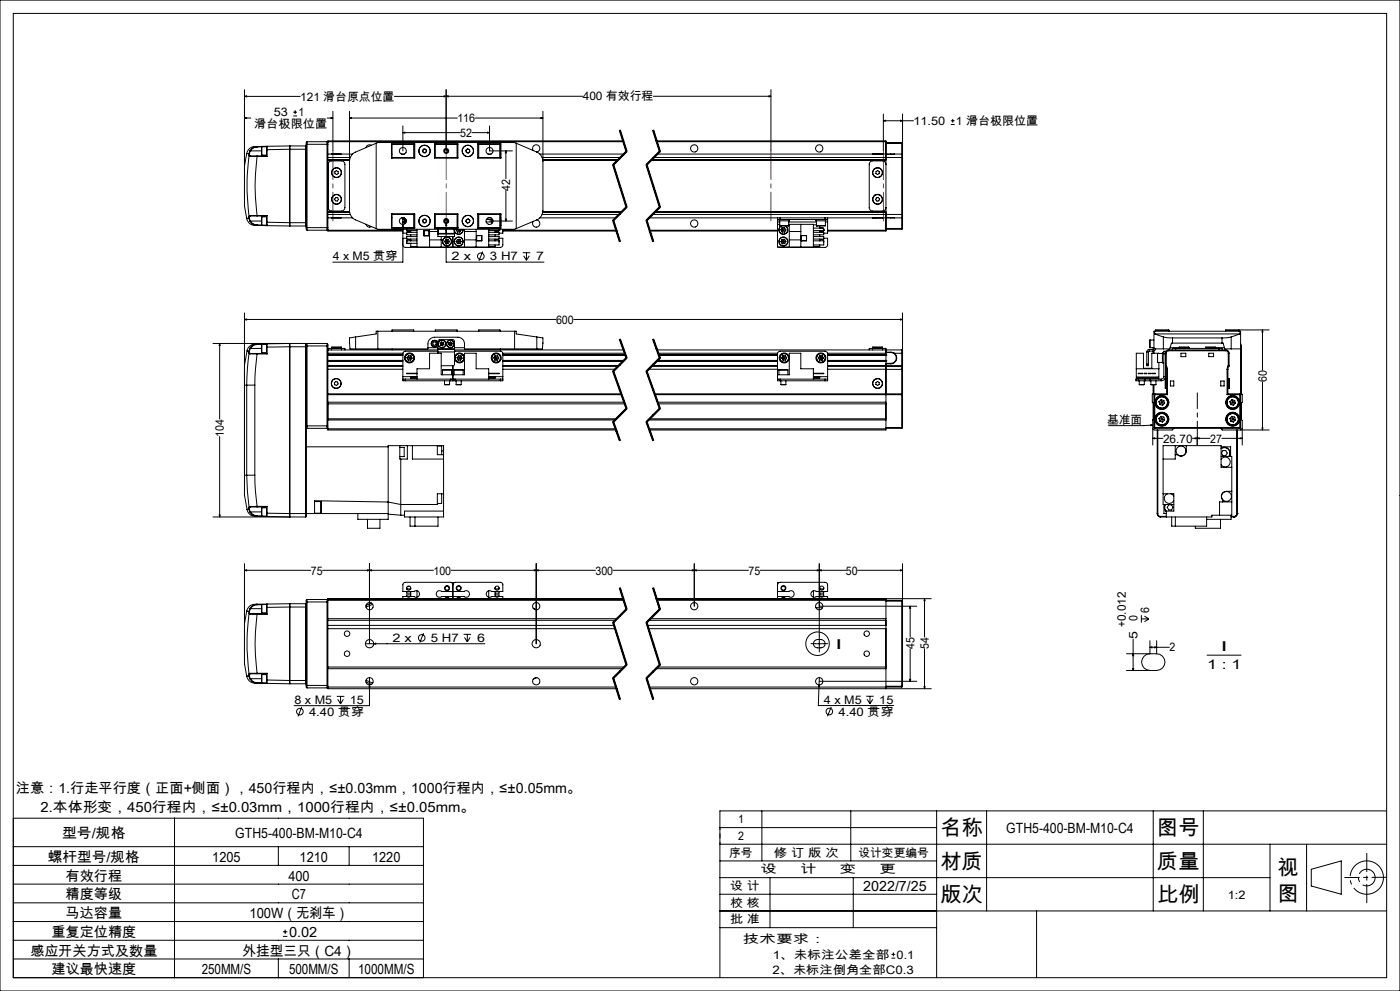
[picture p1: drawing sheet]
<svg xmlns="http://www.w3.org/2000/svg" width="420mm" height="297mm" viewBox="0 0 420 297" stroke-linecap="round" stroke-linejoin="round" font-family="sans-serif">
<defs><g id="words">
<g font-size="6.3">
<text x="282.1" y="250.3">名称</text>
<text x="347.1" y="250.3">图号</text>
<text x="282.1" y="260.3">材质</text>
<text x="347.1" y="260.3">质量</text>
<text x="383.3" y="262.1">视</text>
<text x="383.3" y="269.9">图</text>
<text x="282.1" y="270.3">版次</text>
<text x="347.1" y="270.3">比例</text>
</g>
<g font-size="4.2">
<text x="4.8" y="237.6">注意：1.行走平行度（正面+侧面），450行程内，≤±0.03mm，1000行程内，≤±0.05mm。</text>
<text x="12.2" y="243.3">2.本体形变，450行程内，≤±0.03mm，1000行程内，≤±0.05mm。</text>
<text x="18.6" y="251.3">型号/规格</text>
<text x="70.6" y="251.3">GTH5-400-BM-M10-C4</text>
<text x="301.9" y="249.5">GTH5-400-BM-M10-C4</text>
<text x="14.4" y="258.3">螺杆型号/规格</text>
<text x="19.7" y="263.9">有效行程</text>
<text x="63.7" y="258.3">1205</text>
<text x="86.5" y="263.9">400</text>
<text x="89.9" y="258.3">1210</text>
<text x="111.7" y="258.3">1220</text>
<text x="19.7" y="269.5">精度等级</text>
<text x="87.6" y="269.5">C7</text>
<text x="259" y="267">2022/7/25</text>
<text x="19.7" y="275.2">马达容量</text>
<text x="74.9" y="275.2">100W（无刹车）</text>
<text x="15.5" y="280.8">重复定位精度</text>
<text x="86.7" y="280.8">0.02</text>
<text x="9.1" y="286.4">感应开关方式及数量</text>
<text x="72.7" y="286.4">外挂型三只（C4）</text>
<text x="15.5" y="292">建议最快速度</text>
<text x="60.5" y="292">250MM/S</text>
<text x="86.7" y="292">500MM/S</text>
<text x="107.4" y="292">1000MM/S</text>
</g>
<g font-size="4.1">
<text x="250.7" y="194.5">I</text>
<text x="366.2" y="195.2">I</text>
<text x="362.1" y="200.4">1 : 1</text>
</g>
<g font-size="3.5">
<text x="82.1" y="34.9">53</text>
<text x="89.5" y="34.9">1</text>
<text x="90.1" y="30.1">121 滑台原点位置</text>
<text x="174.8" y="30.1">400 有效行程</text>
<text x="76.2" y="38.4">滑台极限位置</text>
<text x="137.2" y="36.6">116</text>
<text x="138.1" y="41">52</text>
<text x="274.1" y="37.4">11.50</text>
<text x="286.8" y="37.4">1 滑台极限位置</text>
<text x="153" y="57.1" transform="rotate(-90 153 57.1)">42</text>
<text x="99.8" y="78.1">4 x M5 贯穿</text>
<text x="135.5" y="78.1">2 x</text>
<text x="147" y="78.1">3 H7</text>
<text x="160.9" y="78.1">7</text>
<text x="166.8" y="97">600</text>
<text x="380" y="114.5" transform="rotate(-90 380 114.5)">60</text>
<text x="67.2" y="130.8" transform="rotate(-90 67.2 130.8)">104</text>
<text x="332.1" y="127">基准面</text>
<text x="348.9" y="132.6">26.70</text>
<text x="363" y="132.6">27</text>
<text x="93.3" y="172.2">75</text>
<text x="130.1" y="172.2">100</text>
<text x="178.7" y="172.2">300</text>
<text x="224.5" y="172.2">75</text>
<text x="253.8" y="172.2">50</text>
<text x="344.8" y="183.7" transform="rotate(-90 344.8 183.7)">6</text>
<text x="337.7" y="188" transform="rotate(-90 337.7 188)">+0.012</text>
<text x="341.2" y="191.5" transform="rotate(-90 341.2 191.5)">5</text>
<text x="341.2" y="186.2" transform="rotate(-90 341.2 186.2)">0</text>
<text x="117.7" y="192.4">2 x</text>
<text x="129.3" y="192.4">5 H7</text>
<text x="143.1" y="192.4">6</text>
<text x="274.3" y="194.4" transform="rotate(-90 274.3 194.4)">45</text>
<text x="278.7" y="194.4" transform="rotate(-90 278.7 194.4)">54</text>
<text x="350.8" y="195.3">2</text>
<text x="88.3" y="211">8 x M5</text>
<text x="92.7" y="214.5">4.40 贯穿</text>
<text x="105" y="211">15</text>
<text x="247.2" y="211">4 x M5</text>
<text x="251.5" y="214.5">4.40 贯穿</text>
<text x="263.8" y="211">15</text>
<text x="221.4" y="246.8">1</text>
<text x="221.4" y="251.8">2</text>
<text x="218.8" y="256.8">序号</text>
<text x="232.2" y="256.8">修 订 版 次</text>
<text x="257.5" y="256.8">设计变更编号</text>
<text x="228.2" y="261.8">设</text>
<text x="240.1" y="261.8">计</text>
<text x="252" y="261.8">变</text>
<text x="263.9" y="261.8">更</text>
<text x="219.1" y="266.7">设 计</text>
<text x="368.3" y="269.3">1:2</text>
<text x="219.1" y="271.7">校 核</text>
<text x="219.1" y="276.7">批 准</text>
<text x="222.9" y="282.7">技术要求：</text>
<text x="231.8" y="287.3">1、未标注公差全部 0.1</text>
<text x="231.7" y="291.8">2、未标注倒角全部C0.3</text>
</g>
</g></defs>
<g fill="none" stroke="#000" stroke-width=".3">
<path d="M0 0h420v297h-420zM4 4h412v289h-412zM73.3 35.4l.7-.2v.3zM73.3 28.9l.7-.2v.3zM73.3 35.4h1.9M73.3 28.9h16.8M73.3 26.9v22.8M88 34.7h1.1M88 33.6h1.1M88.5 33.1v1.1M98.1 35.4h1.8M99.3 35.2l.6 .2-.6 .1z"/>
<path d="M99.9 33.4v11.8M104.8 35.4l.6-.2v.3zM104.8 33.4v29.7l.3 1.2a2.84 2.84 0 0 0 1.6 1.6l6.2 2.6M104.8 35.4h32.4M120.9 39.8l.6-.2v.3zM120.9 37.7v7.5M120.9 39.8h17.2M133.2 28.7l.6 .2-.6 .1zM133.8 26.9v18.3M133.8 28.9l.6-.2v.3zM141.6 39.8h5.3M142.5 35.4h20.4"/>
<path d="M146.3 39.6l.6 .2-.6 .1zM146.9 37.7v7.5h6.8M162.2 35.2l.7 .2-.7 .1zM162.9 33.4v29.7l-.3 1.2a2.84 2.84 0 0 1-1.6 1.6M174.8 28.9h-56.5M185.8 39.1l2 6.3M186 39l2 6.4-4 4 4 12.7-4 4 2 6.3M186.1 39l1 3.2M195.8 39.1l2 6.3M196 39l2 6.4-4 4 4 12.7-4 4 2 6.3M196 28.9h35.3M196.1 39l2 6.3"/>
<path d="M230.7 28.7l.6 .2-.6 .1zM231.3 26.9v18.3M265 36.2l.6-.1v.2zM265 36.2h9M265 34.2v11M270.2 36.1l.6 .1-.6 .1zM270.8 34.2v12.2M285.3 37.3h1.1M285.3 36.2h1.1M285.8 35.6v1.2M73.3 49.7v12l.7 3.8M74 46l-.7 3.7"/>
<path d="M74 46h.1M74 46l.7 .1M74.7 46.6a67 67 0 0 0 0 18.2M74.7 46.6l.3 .3M74.7 46.1v.5M74.9 46.5l.2 .2M74.9 46.5l-.2 .1M74.9 46v.5M74.9 46l-.2 .1M75 46.9h2.1M75 45.2l-.3 .9M75 45.2h.1"/>
<path d="M75.1 46.7h2M75.1 46.7l-.1 .2M75.1 45.2l-.2 .8M75.1 45.2h3.4M77.1 43.9h-.2a2.56 2.56 0 0 0-2.9 2.1M77.1 46.9a65.7 65.7 0 0 0 0 17.7M77.1 46.7v.2M77.1 43.9a2.5 2.5 0 0 0-2.1 1.3M77.1 43.9v.2M77.1 44.1l-1.5 .5-.5 .6M77.1 46.9h3M77.1 46.7h2.9"/>
<path d="M78.5 44l-1.4 .1M78.6 44v2.5M78.6 44h1.4M78.6 46.5h1.4M80 44.9h.1M80 44v.9M80 46.7l.1 .2M80 44.9v1.8M80 44h.1M80.1 43.8v1.1M80.1 43.8l6.8-.1v1M80.1 43.8l-.1 .2"/>
<path d="M80.1 44.9v2M80.1 43.8l-3 .1M86.9 44.7v22M86.9 44.7l-6.8 .2M86.9 44.7h5M87 43.7v24M87 43.7h4.7M87 43.7l-.1 .2M91.7 43.7v24M91.7 43.7l.2 .2M91.9 43.2v1.5M91.9 44.7v22"/>
<path d="M91.9 43.2h6.5M92.1 42.5l-.2 .2v.5M92.1 42.5v26.5M92.1 42.5h6M98.1 42.5v26.5M98.1 42.5l.3 .2M98.4 42.7v.5M98.4 42.5v.2M98.4 43.2v25M98.4 46.2h7.4M98.4 47.9h6.5M98.4 48h6.5"/>
<path d="M98.4 42.5h88.6M98.4 47.2h6.7M98.4 47.8h6.5M98.7 48.5l.7-.3h3a1.09 1.09 0 0 1 1.1 1v13a1.09 1.09 0 0 1-1.1 1h-3a1.02 1.02 0 0 1-.9-1v-13zM99.4 46.2h2.9M100.4 51.5l.5-.4 .5 .3 .1 .6-.5 .3-.5-.2zM100.8 59.2l.5 .1 .2 .5-.3 .5-.6-.1-.2-.5zM111.4 43.6a1.09 1.09 0 0 0-1.6 .6M112.9 42.9v25.6M117.4 46.2h.2M117.4 47.2h.2M117.4 43.1h7v4.3h-7z"/>
<path d="M117.6 47.2h6.8M120.4 46.2h.9M124.1 43.2v4M124.4 43.2h-6.8v4.2M126.8 45.2l.2 .5M127 45.7l.6 .1M127.1 44.7l-.3 .5M127.1 44.7l.6 .1M127.7 44.8l.3 .5M128 45.3l-.4 .5M130.4 43.1h7v4.3h-7zM130.4 43.2h7"/>
<path d="M130.4 47.2h7M130.6 43.2v4M130.7 43.1l.1 .1M137.1 43.2v4M139.8 45l.1 .6M139.9 45.6l.5 .2M140.3 44.7l.5 .2M140.3 44.7l-.5 .3M140.8 44.9l.1 .5M140.9 45.4l-.5 .4M143.3 43.2h6.8v4.2M143.3 43.1h7v4.3h-7z"/>
<path d="M143.3 47.2h6.8M143.6 43.2v4M146.4 46.2h.9M150 43.2v4M150.1 46.2h.2M150.1 47.2h.2M151.8 45.2l.1 .6h-.3zM151.8 45.2v8.4M151.8 57.1v9.1M154.9 42.9v25.6M159.9 45.1a1.11 1.11 0 0 1 .5-1.6 1.11 1.11 0 0 1 1.5 .6 1.11 1.11 0 0 1-.9 1.5M161 45.6a3.1 3.1 0 0 1 1.9 2.7"/>
<path d="M161 45.6l-6.6-2.9h-41.1l-6.6 2.9a3.1 3.1 0 0 0-1.9 2.7M162 46.2h25.1M162.6 47.2h23.6M162.8 47.8h22.7M162.8 47.9h22.6M162.8 48h22.5M183.8 49.4l4 12.7M184.1 49.3l4 12.7M186.9 42.2h-88.5v.3M187.1 42.2l1 3.1zM187.8 45.3l-4 4M188.1 45.5l-4 4"/>
<path d="M193.8 49.4l4 12.7M194.1 49.3l4 12.7M195.4 48h70.4M195.4 47.9h70.4M195.5 47.8h70.3M196.1 47.2h74.4M197 42.2h68.8v.3M197 42.5h68.8M197.2 46.2h70.1M197.8 45.3l-4 4M198.1 45.5l-4 4M261.8 46.2h3"/>
<path d="M262.8 51.4l.5-.3 .5 .4-.1 .6-.5 .2-.5-.3zM262.9 59.3l.6-.1 .3 .4-.1 .6-.6 .1-.4-.4zM265.8 49.2a1.09 1.09 0 0 0-1-1h-3a1.02 1.02 0 0 0-1 1v13a1.02 1.02 0 0 0 1 1h3a1.09 1.09 0 0 0 1-1M265.8 42.5v4.7M265.8 47.2v17.1M265.8 42.7h4.7M265.8 43h4.7M267.3 46.2h-1.5v1M267.3 46.2h1.1M267.3 46.2h.1M268.4 46.2h-1.1M268.4 46.2h2.1"/>
<path d="M270.5 46.2v1M270.5 46.2l.3 .2M270.5 47.2h.3M270.5 42.7v.3M270.5 42.7l.3 .2-.3 .1M270.5 43v3.2M270.5 47.2v17.1M270.8 46.4v.8M270.8 47.2v17.1M74 65.5a2.66 2.66 0 0 0 3.1 2.1M74 65.5h.1M74.7 64.8l.2 .1"/>
<path d="M74.7 64.8v.6M74.7 65.4h.2M74.7 65.4l.3 .9M74.7 65.4l-.7 .1M74.9 65.4l.2 .8M74.9 64.9v.5M75 64.6h2.1M75 64.6l-.3 .2M75 64.6l.1 .1M75 66.3a2.46 2.46 0 0 0 2.1 1.3M75.1 64.7h2M75.1 64.7l-.2 .2"/>
<path d="M75.1 66.2l-.1 .1M75.1 66.2l.5 .7 1.5 .5M75.1 66.2h3.4M77.1 64.6v.1M77.1 67.4v.2M77.1 64.6h3M77.1 64.7h2.9M77.1 67.6h3M77.1 67.4h1.4M78.6 65v2.5M78.6 65h1.4M78.6 67.5h1.4"/>
<path d="M80 66.6h.1M80 66.6v.9M80 67.5l.1 .1M80 67.5h.1M80 64.7v1.9M80.1 66.6v1M80.1 64.6l-.1 .1M80.1 64.6v2M80.1 66.6l6.8 .1M86.9 66.7v1l-6.8-.1M86.9 66.7h5M86.9 67.6l.1 .1"/>
<path d="M87 67.7h4.7M91.9 66.7v1.5M91.9 68.2l.2 .8M91.9 68.2h6.5M91.9 67.6l-.2 .1M92.1 69h6M98.4 69v.2h22.5M98.4 68.2v.5M98.4 68.7v.3M98.4 63.5h6.5M98.4 65.3h7.4M98.4 64.3h6.7"/>
<path d="M98.4 63.6h6.5M98.4 69h22.5M98.4 68.7l-.3 .3M99.4 65.3h2.9M109.8 67.2a1.09 1.09 0 0 0 1.6 .7M112.9 68.5l.4 .2h41.1l.5-.2M117.4 65.3h.2M117.4 64.1h7v4.3h-7zM117.4 64.3h.2M117.6 64.1v4.1h6.8M117.6 64.2h6.8M120.4 65.3h.9"/>
<path d="M120.9 73.4l.2 .5 .5 .3 13.9-.2M120.9 69.9h1.1M120.9 71.4h1.1M120.9 67.3l.1 .6h-.3zM120.9 65.2v13.4h-21.1M121.4 65.8v.4h.5M121.5 66.2v.9M121.6 65.8h-.7v.7h.6M121.6 65.5v.3M121.6 65.8h.2M122 68.7v.4M122 69h.1"/>
<path d="M122 68.9v.2M122 69.1a.63 .63 0 0 0 .6 .4 .63 .63 0 0 0 .6-.4v.5M122 68.2v.2M122 72.2v.7h3.1M122 72.2h3.1M122 69.1h3.1M122 72.2v.4M122.1 69.2h1M122.3 72.9h.6M123.2 71.6v.6a.61 .61 0 0 0-.6-.4 .61 .61 0 0 0-.6 .4M123.2 70.4v.5M123.2 72.9v1h1.9"/>
<path d="M124.1 64.2v4M125.1 68.7v5.3h21.5v-5.3M125.1 69.6h-3.1v.8h3.1M125.1 70.9h-3.1v.7h3.1M126.8 66.2l.3 .5M127 65.8l-.2 .4M127.2 69.1h1.6v1.6h-1.6zM127.2 69.1h1.5v1.5h-1.5M127.6 65.7l.4 .5M127.6 65.7l-.6 .1M127.7 66.7h-.6M128 66.2l-.3 .5"/>
<path d="M128.9 68.7v5.3M128.9 69.4h2.5M128.9 71.9h3.5M130.4 64.1h7v4.3h-7zM130.4 68.2h7M130.4 64.2h7M130.6 64.2v4M130.8 68.2l-.1 .2M131.4 68.7v.3M131.4 70.1v.8h4.9v-.8M131.4 68.2v.2M131.4 69v1.1"/>
<path d="M131.4 69h.1M131.4 70.1h4.9M131.4 70h2.4M131.4 68.7v1.3M131.9 68.2v.2M132.4 70.9v3.1M133.3 66.2h1.1M133.3 72.4l.4 .6M133.3 72.4h1.6M133.6 65.8h.5M133.7 71.8l-.4 .6M133.7 73h.8"/>
<path d="M133.7 71.8l.4 .6M133.8 69h.1M133.8 68.7v1.3M133.8 67l.2 .6h-.3zM133.8 65.5v13.1h29.4M133.9 70h1.4M133.9 68.7v1.3M134.1 72.4l.4 .6M134.1 72.4l-.4 .6M134.5 71.7l-.8 .1M134.5 71.7l.4 .7M134.5 71.7l-.4 .7"/>
<path d="M134.9 72.4l-.4 .6M135.3 70h.9M135.9 68.2v.2M135.9 70.9v3.1M136.2 70h-.9M136.2 68.7v1.3M136.2 69h.1M136.3 68.7v.3M136.3 68.2h.1M136.3 69v1.1M136.5 68.2l-.1 .2M136.8 68.9h1.6"/>
<path d="M136.8 72.4h1.6M136.8 68.9l.4 .6M136.8 72.4l.4 .6M136.9 68.7l-.1 .2M137.1 64.2v4M137.2 68.4h.1M137.2 69.5h.8M137.2 73h.8M137.2 71.8l-.4 .6M137.2 71.8l.4 .6M137.5 68.7l.1 .2M137.6 68.9l.4 .6"/>
<path d="M137.6 68.9l-.4 .6M137.6 72.4l.4 .6M137.6 72.4l-.4 .6M137.7 68.7l-.1 .2M138 71.7l-.8 .1M138 71.7l.4 .7M138 71.7l-.4 .7M138.3 68.7l.1 .2M138.4 68.9l-.4 .6M138.4 72.4l-.4 .6M138.9 68.7a1.3 1.3 0 0 1-1 1.5 1.3 1.3 0 0 1-1.6-1M139 68.7a1.36 1.36 0 0 1-1.1 1.5 1.36 1.36 0 0 1-1.6-.8"/>
<path d="M139.3 68.7v5.3M139.3 69.4h3.5M139.3 71.9h3.5M139.8 66.4l.4 .4M139.9 65.8l-.1 .6M140.5 65.7l.4 .4M140.5 65.7l-.6 .1M140.8 66.7l-.6 .1M140.9 66.1l-.1 .6M142.8 68.7v5.3M142.9 70.6h1.7v1.6h-1.7zM143 72.1v-1.5h1.5v1.5"/>
<path d="M143.3 64.1h7v4.3h-7zM143.3 64.2h6.8M143.6 64.2v4M144.8 75.4l-1.1 2.8M145.8 66.5h1.7M145.9 65.8h1.9M146.4 65.3h.9M146.5 67.2l.1 .1M146.6 68.2v.2M146.6 69.6h3.1v.8h-3.1M146.6 70.9h3.1v.7h-3.1M146.6 72.2h3.1"/>
<path d="M146.6 69.1h3.1M146.9 66.2h6.8M147.4 65.8v.4h.5M147.5 66.2v.9M148.5 71.6v.6a.61 .61 0 0 1 .6-.4 .61 .61 0 0 1 .6 .4M148.5 68.2v.2M148.5 70.4v.5M148.5 73.4v.5h-1.9M148.6 69.2h1M148.8 68.4h.6M149.7 69.1a.63 .63 0 0 1-.6 .4 .63 .63 0 0 1-.6-.4v.5M149.7 68.4h.1"/>
<path d="M149.7 68.7v.4zM149.7 72.2v.4M149.7 71.4h1.1v2.3l-.7 .5-13.9-.2M149.7 69h.1M149.7 72.2v1.2h-3.1M150 64.2v4M150.1 66.2h.2M150.1 65.3h.2M150.1 65.8h.2M150.1 64.1v4.1h-6.8M150.1 64.3h.2M150.1 67.6h.1"/>
<path d="M150.2 67.6l-.1 .1M150.2 66.5h.1M150.2 66.2v1.4M150.8 68.7v1.2h-1.1M150.8 69.2h34.1M150.8 69h34.1M151.6 65.6h.3l-.1 .6zM156.8 75.7h2.3M157.1 76.7l.8 1.3M157.9 75.7v2.3M158.8 76.7l-.9 1.3M161 65.9a1.11 1.11 0 0 1 .9 1.4 1.11 1.11 0 0 1-1.5 .7 1.11 1.11 0 0 1-.5-1.6"/>
<path d="M161 65.9l-6.1 2.6M162 65.3h22.7M162.6 64.3h23.1M162.8 63.6h23.6M183.8 66.1l2 6.3M184.1 66l2 6.3M186.5 63.5h-23.7M187.8 61.9l-4 4M188.1 62.2l-4 4M193.8 66.1l2 6.3M194.1 66l2 6.3M194.7 65.3h39.3"/>
<path d="M194.9 69h38.4M194.9 69.2h38.4M195.7 64.3h74.8M196.4 63.6h69.4M196.5 63.5h69.3M197.8 61.9l-4 4M198.1 62.2l-4 4M233.3 65.8h.7M233.3 65.8v.7M233.3 66.5v7.5h10.7v-6.8h-7.4M233.3 65.3v.5M233.3 67.2h.6"/>
<path d="M233.3 66.5h.6M233.8 65.8v.4h3v-.4M233.9 67.6h2.7M233.9 66.2v1.4M234 65.3v.5M234 65.3h13.5M234 65.8h13.5M234.3 68.9l.3 .6M234.3 68.9h1.5M234.3 72.4l.4 .7M234.4 67.7l-.4 .3-.3 .9M234.5 67.7a1.19 1.19 0 0 0-.8 1.2"/>
<path d="M234.6 68.2h.8M234.6 68.2l-.3 .7M234.6 69.5h.8M234.6 68.2l.4 .7M234.6 71.8l-.3 .6M234.6 71.8l.8 1.2M235 68.9l.4 .6M235 68.9l-.4 .6M235.4 68.2l.4 .7M235.4 68.2l-.4 .7M235.4 71.7l-.8 .1M235.4 71.7l.4 .7"/>
<path d="M235.4 71.7l-.7 1.4M235.4 73l-.7 .1M235.5 67.7a1.3 1.3 0 0 1 .2 2.3 1.3 1.3 0 0 1-2-1.1M235.6 67.7a1.34 1.34 0 0 1 .1 2.3 1.34 1.34 0 0 1-2-1.1M235.8 68.9l-.4 .6M235.8 72.4l-.4 .6M235.8 72.4h-1.5M236.6 66.2v1.4M236.6 66.5h8.3M236.8 67.2v6.8M236.8 69.4h3.4M236.8 71.9h3.4"/>
<path d="M240.2 67.2v6.8M240.4 70.6h1.6v1.6h-1.6zM241.9 70.6h-1.5v1.5M244 68.4h3.1v.7M244 69.6h3.1v.8h-3.1M244 70.9h3.1v.7h-3.1M244 72.2h3.1v1.2h-3.1M244 69.1h3.1M244 67.4h.9M244.8 65.8v.4h3v-.4M244.9 67.6l.1 .1M244.9 67.6h2.7"/>
<path d="M244.9 66.2v1.4M245 67.7h.1M245.9 71.6v.6a.61 .61 0 0 1 .6-.4 .61 .61 0 0 1 .6 .4M245.9 67.7v.7M245.9 70.4v.5M245.9 73.4v.5h-1.9M246 69.2h1.1M246.2 68.4h.6M247.1 69.1a.63 .63 0 0 1-.6 .4 .63 .63 0 0 1-.6-.4v.5M247.1 68.7v.4M247.1 72.2v.4M247.1 71.4h1.2l-.1 2.3-.7 .5-13.9-.2"/>
<path d="M247.1 69h.1M247.5 65.3h.7M247.5 65.8h.8M247.5 65.3v.5M247.6 67.6l-2.6 .1M247.6 66.2v1.4M247.6 66.5h.7M248.2 65.3h19.1M248.3 65.8v.7M248.3 65.3v.5M248.3 66.5v3.4h-1.2M248.3 69h17.5"/>
<path d="M261.8 65.3h3M265.8 64.3v4.7M265.8 69v.2h-17.5M265.8 64.3v.9h1.5M265.8 68.5h4.7M265.8 68.7h4.7M267.3 65.2l1.1 .1M267.3 65.3h1.1M267.3 65.2v.1M268.4 65.3h2.1M270.5 64.3h.3M270.5 64.3v1"/>
<path d="M270.5 68.5h.3M270.5 68.5v.2M270.5 65.3v3.2M270.8 64.3v.7M270.8 65l-.3 .3M270.8 68.5l-.3 .2M270.8 65v3.5M73.3 95.7l.7-.1v.3zM73.3 93.8v48.6M73.3 95.7h93.5M113.3 99.3v5.3M117.6 99.3v-.4h6.5v.4"/>
<path d="M130.6 99.3v-.4h6.5v.4M143.6 99.3v-.4h6.4l.1 .4M154.4 99.3v5.3M172.1 95.7h98.7M270.2 95.6l.6 .1-.6 .2zM270.8 93.8v15.8M346.4 99.3v.8M346.7 99.3v-.4h4v.4M346.7 99h4M367.7 99h4M371.7 98.9v.4M372 99.3v.8"/>
<path d="M378.7 98.9l.2 .6h-.3zM378.7 98.9v12.1M380.8 98.9h-13.1v.4M63.9 102.9h27.8M65.9 102.9l.1 .6h-.2zM65.9 102.9v22.7M74 115.4h2.4M74 115.4v27M74.1 105.2l-.8 4.2v6h.7M74.1 105.2l.6 .1M74.7 105.8l-.5 4.6-.2 5M74.7 105.8l.3 .2"/>
<path d="M74.7 105.3v.5M74.9 105.7l-.2 .1M74.9 105.7l.2 .2M74.9 105.2v.5M74.9 105.2l-.2 .1M75 106l2.1 .1M75 104.3l-.3 1M75 104.3l.1 .1M75.1 105.9h2M75.1 105.9l-.1 .1M75.1 104.4l-.2 .8M75.1 104.4h3.4"/>
<path d="M76.4 115.4v27M77.1 103.1h-.2a2.47 2.47 0 0 0-2.8 2.1M77.1 106.1l-.5 4.6-.2 4.7M77.1 105.9v.2M77.1 103.1l-.9 .2-1.2 1M77.1 103.1v.2M77.1 103.3l-.8 .1-1.2 1M77.1 105.9h2.9M77.1 106.1h3M78.5 103.2l-1.4 .1M78.6 103.2v2.5M78.6 105.7h1.4"/>
<path d="M78.6 103.2h1.4M80 104h.1M80 105.9l.1 .2M80 103.2v.8M80 104v1.9M80 103.2h.1M80.1 103v1M80.1 103l6.8-.1v1M80.1 103l-.1 .2M80.1 104v2.1M80.1 103l-3 .1M86.9 103.1l.1-.2v52l-.1-.1"/>
<path d="M86.9 103.9l-6.8 .1M86.9 103.9v50M86.9 103.9h5M91.7 102.9v52M91.7 102.9l.2 .3M91.9 103.2v.5M91.9 103.7v23.9M91.9 103.7h6.5M92.1 102.9v25.5M92.1 102.9h6M92.1 102.9l-.2 .3M98.1 102.9v25.5"/>
<path d="M98.1 102.9l.3 .3v.5M98.4 118v.3M98.4 118.3v10.6h86.4M98.4 118.3h88M98.4 118h87.9M98.4 104.9h33M98.4 106.4h22.5M98.4 108.2h22.5M98.4 106.5h22.5M98.4 108h22.5M98.4 105.9h22.5M98.4 110.7h22.5"/>
<path d="M98.4 106.3h22.5M98.4 109.5h22.5M98.4 108.3h22.5M98.4 109.8h22.5M98.4 103.7v14.3M98.5 104.9v-.5h5v.5M99.4 104.1h3M99.4 104.1v.8M99.5 104.4h2.9M100.3 114.8l.4-.4 .6 .1 .1 .6-.4 .4-.6-.2zM102.4 104.1v.8M104.8 102.8h.1"/>
<path d="M104.9 102.8l.1 1.8h1.7M106.7 104.6h21.7a3.3 3.3 0 0 1 .5-2.9l1.5-.6h7a1.99 1.99 0 0 1 1.9 2v1.5h21.7M106.7 101l-1.9 .3v1.5M106.7 101l6.2-.9v-.8h42v.8l6.1 .9M106.7 101v3.6M117.6 104.6v.3M120.9 113.6v.5h.7M120.9 113.6h.7M120.9 112.9v.7M120.9 112.9h4.2M121.6 113.6h13.5M121.6 114.1h13.5"/>
<path d="M121.6 113.6v.5M122.1 107.2l.3 .7M122.1 107.2l.8 .1M122.4 107.9h.8M122.5 106.6h.8M122.5 106.6l-.4 .6M122.5 106.6l.4 .7M122.9 107.3h.7M122.9 107.3l.3 .6M123.3 106.6l.3 .7M123.3 106.6l-.9 1.3M123.6 107.3l-.4 .6"/>
<path d="M125.1 113.6v-3.1h3.8v-4.6h3.5v6.4h6.9v-6.4h3.5v4.6h3.8v3.1M125.1 113h-1.9v.3h1.9M125.1 111.9h-3.1l3.1 .1M128.4 104.2h3M131.4 104.7v.8M131.4 104.5v.2M131.4 104.5v-2.3l.5-.4 4.2 .1 .2 .3v2.3M131.4 105.3h-9.8a.73 .73 0 0 0-.7 .7v6.9M131.4 105.5v.4M131.4 104.7h4.9M131.4 105.5h4.9M131.4 104.5h4.9"/>
<path d="M132.1 102.9l.1 .6M132.1 102.9l1 .4M132.2 103.5l.5 .1M132.4 109.6h3.5M132.5 102.5l.5 .2M132.5 102.5l-.4 .4M132.5 102.5l.2 1.1M132.8 110.9h2.7M132.8 110.9v1.4M133 102.7l.1 .6M133 102.7l-.8 .8M133.1 103.3l-.4 .3"/>
<path d="M133.4 115.2h1.5M133.4 114.1v1.1M134.5 103.3l.5 .3M134.7 102.7l-.2 .6M134.7 102.7l.4 .4M134.9 114.1v1.1M135.1 113.6h1.5M135.1 114.1h.8M135.1 103.1l.4 .4M135.1 103.1l-.6 .2M135.1 113.6v.5M135.2 102.5l-.5 .2"/>
<path d="M135.2 102.5l.4 .4M135.2 102.5l-.2 1.1M135.5 110.9v1.4M135.5 103.5l-.5 .1M135.6 102.9l-.1 .6M135.6 102.9l-.5 .2M135.9 114.1h.7M135.9 109.6v4.5M136.2 110.9h2.8M136.2 110.9v1.4M136.3 104.7v.8M136.3 105.5v3.7l-.4 .4"/>
<path d="M136.3 104.5v.2M136.3 105.3h13.8a.73 .73 0 0 1 .7 .7v6.9M136.3 104.9h50.8M136.3 104.2h3M136.6 113.6h13.5M136.6 114.1h13.5M136.6 113.6v.5M136.8 115.2h1.6M136.8 114.1v1.1M137.1 107.2l.3 .7M137.1 107.2l1.5 .1M137.4 107.9h.8"/>
<path d="M137.5 106.6h.8M137.5 106.6l-.4 .6M137.5 106.6l.7 1.3M138.3 106.6l.3 .7M138.3 106.6l-.9 1.3M138.4 114.1v1.1M138.6 107.3l-.4 .6M139 110.9v1.4M146.6 113h1.9v.3h-1.9M146.6 111.9h3.1l-3.1 .1M146.6 112.9h4.2M148.1 107.2l.3 .7"/>
<path d="M148.1 107.2l.8 .1M148.4 107.9h.8M148.5 106.6h.8M148.5 106.6l-.4 .6M148.5 106.6l.4 .7M148.9 107.3h.7M148.9 107.3l.3 .6M149.3 106.6l.3 .7M149.3 106.6l-.9 1.3M149.6 107.3l-.4 .6M150.1 113.6h.7M150.1 104.6v.3"/>
<path d="M150.1 113.6v.5M150.8 113.6v.5h-.7M150.8 112.9v.7M150.8 106.4h36.8M150.8 108.2h36.3M150.8 106.5h36.9M150.8 108h36.4M150.8 105.9h36.6M150.8 110.7h33.8M150.8 106.3h36.8M150.8 109.5h34.9M150.8 108.3h36.2"/>
<path d="M150.8 109.8h34.6M161 101l1.9 .3-.2 3.3h-1.7M161 101v3.6M183.8 111.3l4 11.2M184.1 111.2l4 11.2M185.8 101.7l2 5.6M186 101.7l2 5.6-4 4 4 11.1-4 4 2 5.6M186.1 101.6l1 2.8M187.1 104.4l1 2.8zM187.8 107.1l-4 4M188.1 107.4l-4 4M193.8 111.3l4 11.2"/>
<path d="M194.1 111.2l4 11.2M194.6 110.7h38.7M195.4 109.8h37.9M195.7 109.5h37.6M195.8 101.7l2 5.6M196 101.7l2 5.6-4 4 4 11.1-4 4 2 5.6M196.1 101.6l2 5.6M196.4 118h74.1M196.4 118.3h74.1M197 108.3h36.3M197.1 104.9h73.4M197.1 108.2h36.2"/>
<path d="M197.2 108h36.1M197.4 105.9h35.9M197.6 106.3h35.7M197.6 106.4h35.7M197.7 106.5h35.6M197.8 107.1l-4 4M198.1 107.4l-4 4M233.3 113.6h.7M233.3 112.3h3.5v-6.4h3.4v4.6h3.8v3.1M233.7 110.8h.1M233.7 110.9h.1M233.7 110.9h2.7"/>
<path d="M233.7 110.9v1.4M233.7 110.8h2.6M234 113.6h13.5M234 113.6v.5M234 114.1h13.5M234.3 115.2h1.5M234.3 114.1v1.1M234.5 107.3l.4 .6M234.8 106.6l-.3 .7M234.8 106.6l.9 1.3M235.6 106.6h-.8M235.6 106.6l.4 .6"/>
<path d="M235.6 106.6l-.7 1.3M235.7 107.9h-.8M235.8 114.1v1.1M236 107.2l-.3 .7M236 107.2l-1.5 .1M236.4 110.9h.1M236.4 110.9v1.4M244 113h1.9v.3h-1.9M244 111.9h3.1l-3.1 .1M244 112.9h4.3M245.5 107.2l.4 .7M245.5 107.2l1.5 .1"/>
<path d="M245.9 107.9h.7M245.9 106.6h.8M245.9 106.6l-.4 .6M245.9 106.6l.7 1.3M246.7 106.6l.3 .7M246.7 106.6l-.8 1.3M247 107.3l-.4 .6M247.5 113.6h.8M247.5 113.6v.5M248.2 105.9h17.6M248.3 109.5h17.5v.3M248.3 112.9v-6.9l-.4-.6-13.9-.1-.5 .2-.2 .5v8.1h.7"/>
<path d="M248.3 113.6v.5h-.8M248.3 112.9v.7M248.3 106.4h17.5M248.3 108.2h17.5M248.3 106.5h17.5M248.3 108h17.5M248.3 110.7h22.2M248.3 106.3h17.5M248.3 108.3h17.5M248.3 109.8h17.5M260.8 104.9v-.5h5v.5M261.8 104.1h3"/>
<path d="M261.8 104.1v.8M261.8 104.4h2.9M262.8 114.6l.5-.3 .5 .3v.6l-.5 .3-.6-.3zM264.8 104.1v.8M265.8 110.7v18.2h-71M265.8 104.9v1M265.8 106.3v.1M265.8 108.2v.1M265.8 109.8v.9M265.8 106.4h.1M265.8 108.2h.1M265.8 104.9v.6h1.5"/>
<path d="M265.8 109.6v.3M265.8 109.9v.8M265.8 105.9v.4M265.8 106.4v1.8M265.8 108.3v1.3M265.8 109.6h4.7M265.8 109h1.5M265.8 108.9h1.5M265.8 109.9h4.7M265.8 105.7h1.5M267.3 105.7a1.62 1.62 0 0 1 1.6 1.6 1.62 1.62 0 0 1-1.6 1.6M267.3 105.5l1.1 .4"/>
<path d="M267.3 105.5v.2M267.3 108.9v.1M268.4 105.9a1.77 1.77 0 0 1 .6 1.9 1.77 1.77 0 0 1-1.7 1.2M268.4 105.9h2.1M270.5 118l.3 .2-.3 .1M270.5 118v.3M270.5 104.9v1M270.5 104.9l.3 .1v.9h-.3M270.5 109.6h.3M270.5 109.6v.3M270.5 109.9v.8M270.5 110.7h.3"/>
<path d="M270.5 105.9v3.7M270.5 110.7v7.3M270.5 118.3v9.8M270.8 109.7l-.3 .2M270.8 109.6v.1M270.8 109.7v1M270.8 110.7v17.4M340.9 110.5h6.8M341 113h6.5v.3h-6.5zM341.5 111.9l1.3 .1zM341.5 113.6h-.7v.5h.7M341.5 113.6h6.9"/>
<path d="M341.5 114.1h2M341.5 113.6v.5M341.8 115.2h1.5M341.8 114.1v1.1M343.3 111.9l.7 .1zM343.3 114.1v1.1M343.5 114.1h1.5M343.5 113.6v.5M344 109.1v.5h.5v-.5M344 105.5h.5M344 109.1h.5M344 105.5v3.6"/>
<path d="M344.5 111.9l.8 .1zM344.5 105.5v3.6M344.8 104.7l-.6 .2-.2 .6M344.8 105.2l-.3 .3M344.8 104.7v.5M344.9 102l.1 2.2M344.9 102h.1M345 101.9l-.1 .1M345 101.9v2.3M345 104.2h1.2M345 101.9h1.2M345 113.6v.5"/>
<path d="M345 114.1h3.4M345.3 115.2h1.5M345.3 114.1v1.1M345.8 111.9l.8 .1zM345.9 118l-.2 .2v2.3l.5 .5M345.9 118h4.1M345.9 104.2v1.7M345.9 115.3v2.7M346.2 104.5l-.3 .2h-1.1M346.2 118.3h.2M346.2 118.3l.1-.3 .1 .3M346.2 105.2v.7"/>
<path d="M346.2 115.3v2.7M346.2 118.3v9.8M346.4 100.1h25.6M346.4 100.1l2.6 .9M346.4 118.3h3.8M346.4 118.3v9.8M346.7 104.6l-.5 .6h-1.4M346.8 114.1v1.1M347.2 105.9l.1 2.7zM347.2 108.6h.1M347.3 108.6h1.4M347.7 105.9h.1"/>
<path d="M347.7 108.6v5M348.3 119.8l.8 .2M348.3 119.8l-.6 .6M348.3 119.8l.2 .8M348.4 113.6v.5M348.7 105.9h-3.2v4.5h-2.5v-4.5h-2.1v7.7M349 101l2.8 .3M349 104.6h-2.8v-5.3h26v18.7M349 101v3.6M349.1 105.8h-.4v3h.4M349.1 112.9l-.2 .5-.5 .2M349.1 112.9h.5"/>
<path d="M349.1 106h.5M349.1 106v6.9M349.6 113.4v3M349.6 105.9v-.6h-.5v.7M349.6 112.9a1.26 1.26 0 0 1-1.2 1.2M349.6 105.9h.3M349.6 116.4h.3M349.6 113.4h.3M349.6 105.9v7M349.7 109.9l.3 .8M349.9 109.6v.1M349.9 109.6h-.3l.1 .3"/>
<path d="M349.9 105.9v3.7M349.9 113.4l.1 .1M349.9 109.7l.3 1M349.9 109.7l-.2 .2M349.9 113.4v3M350 116.3l-.1 .1M350 118l.2 .3M350 110.7h.2M350 110.7v7.3M350.2 110.7v7.6M350.6 105.1l-.6 .3-.1 .5M350.6 104.9v.2"/>
<path d="M350.6 104.9a.96 .96 0 0 0-1 1M350.6 104.9h17.1M350.6 105.1h17.1M351 104.2h2.7M351.1 114.2h1v1.5h-1zM351.8 102.8h-.4l-.5 1.8h-1.9M351.8 102.8h14.8M351.8 101.3h14.8M351.8 101.3v1.5M352.7 104.4h-1v.5M352.7 104.4h13M352.7 104.4v.5"/>
<path d="M353.7 104.1h3M353.7 104.3l.1 .1M353.7 104.3h3M353.7 104.1v.2M354.3 105.9h1.4v1h-1.4zM356.7 104.3l-.1 .1M356.7 104.1v.2M361.7 104.1h3M361.7 104.3v.1M361.7 104.3h3M361.7 104.1v.2M362.6 105.9h1.5v1h-1.5z"/>
<path d="M364.7 104.3l-.1 .1M364.7 104.2h2.6M364.7 104.1v.2M365.7 104.4h1v.5M365.7 104.4v.5M366.2 114.2h1v1.5h-1zM366.6 102.8h.3l.5 1.8h2M366.6 101.3v1.5M367.7 105.1l.6 .2 .2 .6M367.7 104.9v.2M367.7 104.9a.96 .96 0 0 1 1 1M368.1 110.7h.3"/>
<path d="M368.1 118.3h3.8M368.1 110.7v7.6M368.4 116.3v.1M368.4 118l-.3 .3M368.4 118h4M368.4 110.7v7.3M368.4 113.4v.1M368.4 109.7l-.3 1M368.4 109.7l.3 .2M368.4 113.4v3M368.4 116.4h.3M368.4 113.4h.3"/>
<path d="M368.5 109.6l-.1 .1M368.5 109.6h.2M368.5 105.9h.2M368.5 105.9v3.7M368.7 109.9l-.3 .8M368.7 113.4v3M368.7 109.6v.3M368.7 105.9v3.7M369.4 101l-2.8 .3M369.4 104.6h2.8M369.4 101v3.6M369.6 119.8l.8 .2"/>
<path d="M369.6 119.8l-.6 .6M369.6 119.8l.2 .8M371.9 118.3h.3M371.9 118.3v-.3l.3 .3M371.9 118.3v9.8M372 100.1l-2.6 .9M372.2 103.1l.2 .6M372.2 103.7h.2M372.2 118.3v9.8M372.4 118l.3 .2v2.3l-.5 .5M372.4 103.7v14.3M378.7 114.5v14.4"/>
<path d="M65.9 130.8v24.1M91.9 128.1l-.2 26.8M91.9 127.6v.5M91.9 133.9h24.6M91.9 127.6h6.5M91.9 128.1l.2 .3M92.1 128.4h6M98.4 120.5h88.9M98.4 121h89M98.4 125.5h86.5M98.4 125.9h86.1M98.4 128.5h86.3"/>
<path d="M98.4 128.1l-.3 .3M119.9 134.1h1.3v2.7h-1.3M119.9 133.6v4h2.3v-4M120.2 137.6v16.8M123.7 133.6v4h9.4M131.2 133.7h1.3v2.6M131.2 133.6v2.7h1.9M132.5 135.1h.6M133.1 135.1v1.2M133.1 136.3v18.6h-11.7v-1.7h11.7M133.1 135.1v-1.5h-16.6v22h-9.1v-1.7M183.8 126.5l2 5.6"/>
<path d="M184.1 126.4l2 5.6M187.8 122.3l-4 4M188.1 122.6l-4 4M193.8 126.5l2 5.6M194.1 126.4l2 5.6M194.5 125.9h71.3M194.7 128.5h71.1M194.9 125.5h70.9M197.2 120.5h68.6M197.4 121h68.4M197.8 122.3l-4 4M198.1 122.6l-4 4"/>
<path d="M265.8 128.1h4.7M265.8 128.4h4.7M270.5 128.1h.3M270.5 128.1v.3M270.8 128.1l-.3 .3M345.2 127.3l.6 .1-.6 .2zM345.8 131.4l.6-.2v.3zM345.8 131.4h3.1M345.8 127.4l-13.2 .2M345.9 120.8v5M346.2 128.1l.2 .3M346.2 128.1h.2"/>
<path d="M346.2 125.5l-.4 .4v7.5M346.4 128.1v.3M346.4 128.1h25.5M346.4 128.4h25.5M347.2 128.9v25M347.3 128.9v25M347.7 125.4l.2 .9M347.7 125.4l1.7 .4M347.7 120.4l.2 .8M347.7 120.4l1.7 .4M347.9 126.3l.9 .2M347.9 121.2l.9 .3"/>
<path d="M348.3 124.8l-.6 .6M348.3 124.8l.8 .2M348.3 124.8l.2 .8M348.5 125.6l-.6 .7M348.5 125.6l.3 .9M348.5 120.6l.3 .9M348.5 120.6l-.6 .6M349.1 125l.3 .8M349.1 125l-.6 .6M349.1 120l.3 .8M349.1 120l-.6 .6M349.4 125.8l-.6 .7"/>
<path d="M349.4 120.8l-.6 .7M352.2 128.4l-.5 .5h-5.5l-.4-.4M352.6 133.6v4h-3.7M355.9 133.6v1.5a1.56 1.56 0 0 1-1 1.5 1.56 1.56 0 0 1-1.7-.3h-.6M357.8 131.4h5.2M358.6 131.2l.6 .2-.6 .1zM359.2 131.4l.6-.2v.3zM359.2 131v2.4M366.2 128.4l.5 .5h14.1M366.3 137.7a1.5 1.5 0 0 1 2.3-.4 1.5 1.5 0 0 1 0 2.3 1.5 1.5 0 0 1-2.3-.3M366.3 134.3a1.77 1.77 0 0 1 2.3 .3 1.77 1.77 0 0 1 .2 2.2M366.3 134.5a1.65 1.65 0 0 1 2.2 .1 1.65 1.65 0 0 1 .1 2.2"/>
<path d="M366.3 136.8h3.2v17.6h-5.9v.5h-15.4M366.3 133.9h2.9v2.9M366.6 131.4h6.1M366.9 135h.8l.5 .8-.5 .8h-.8l-.5-.8zM369 125.4l.2 .9M369 125.4l.8 .2M369 120.4l.2 .8M369 120.4l.8 .2M369.2 126.3l.8 .2M369.2 121.2l.8 .3M369.6 124.8l-.6 .6M369.6 124.8l.8 .2"/>
<path d="M369.6 124.8l.2 .8M369.8 125.6l.8 .2M369.8 125.6l.2 .9M369.8 120.6l.2 .9M369.8 120.6l.8 .2M370.4 125l.2 .8M370.4 125l-1.2 1.3M370.4 120l.2 .8M370.4 120l-1.2 1.2M370.6 125.8l-.6 .7M370.6 120.8l-.6 .7M371 128.9v25"/>
<path d="M371.2 128.9v25M371.9 128.1v.3M371.9 128.1h.3M372.1 131.2l.6 .2-.6 .1zM372.2 128.1l-.3 .3M372.2 125.5l.5 .5v7.4M372.4 120.8v5M372.7 128.4l-.5 .5M378.6 128.3h.3l-.2 .6zM63.9 154.9h27.8M65.8 154.3h.2l-.1 .6zM73.3 142.4v6l.8 4.3"/>
<path d="M73.3 142.4h.7M74 142.4l.7 9.6M74 142.4h2.4M74.1 152.7a2.63 2.63 0 0 0 3 2.1M74.7 152l.2 .1M74.7 152v.6M74.7 152.6h.2M74.7 152.6l.3 .9M74.7 152.6l-.6 .1M74.9 152.6l.2 .8M74.9 152.1v.5M75 151.8l-.3 .2"/>
<path d="M75 151.8l.1 .1M75 153.5a2.56 2.56 0 0 0 2.1 1.3M75.1 151.9h2M75.1 151.9l-.2 .2M75.1 153.4l-.1 .1M75.1 153.4l.6 .7 1.4 .5M75.1 153.4h3.4M76.4 142.4l.2 4.7 .5 4.7M77.1 151.8h-2.1M77.1 151.8v.1M77.1 154.6v.2M77.1 151.8h3"/>
<path d="M77.1 151.9h2.9M77.1 154.8h3M77.1 154.6h1.4M78.6 152.2v2.5M78.6 152.2h1.4M80 153.8v.9M80 153.8h.1M80 154.7l.1 .1M80 154.7h-1.4M80 151.9v1.9M80.1 153.8v1M80.1 151.8l-.1 .1"/>
<path d="M80.1 151.8v2M80.1 153.8l6.8 .1M86.9 153.9v1l-6.8-.1M86.9 153.9h29.6M94.4 153.8h1.9M94.4 150.3h1.9M96.3 150.3v3.5M110.2 155.6v2.7h3.8v-2.7M116.5 154.1l3.7 .3M120.2 154.4h1.2M123 154.9v2.8h8.4v-2.8M124.5 154.9v2.8"/>
<path d="M132.5 148v2.9h-1.3M133.1 148h-1.9v3.2h-11l-3.7-.7-22.1-.4v3.8M347.2 153.9a1.09 1.09 0 0 0 1 1M347.2 153.9h.1M347.3 153.9a.84 .84 0 0 0 .9 .9M348.2 154.8h1.7M348.2 154.8v.1M348.9 148h3.2v5.2h-2.2v1.7M349.2 151.2v2.7h.7M349.5 151.2a1.72 1.72 0 0 0 .4 2.1M349.6 151.2v.1a1.63 1.63 0 0 0 .3 1.9M350.3 148a1.5 1.5 0 0 0-.6 2.4 1.5 1.5 0 0 0 2.4-.4"/>
<path d="M350.6 151.3h.9l.4 .7-.4 .8h-.9l-.4-.8zM351.3 148l.8 .7M351.5 154.9v2.8h10.5v-2.8M352.6 154.9v2.8M366.1 155.6v2.7h-7.5v-.6M369.3 154.9h.9M369.3 154.8h.9M369.3 154.4v1.2h-7.3M369.5 147.2h-1.6a1.53 1.53 0 0 0-1.4 1 1.53 1.53 0 0 0 .3 1.7v.5M369.5 140h-3.2v-6.4h-17.4v17.6h3.2M369.5 150.4h-3.6v4M370.2 154.9h.1"/>
<path d="M370.2 154.8v.1M371 153.9a.84 .84 0 0 1-.8 .9M371 153.9h.2M371.2 153.9h.1M371.2 153.9a1.09 1.09 0 0 1-1 1M73.3 170.9l.7-.1v.3zM73.3 170.9h19.9M73.3 168.9v18M92.1 179.7v26.5M92.1 179.7l-.2 .2v.5M92.1 179.7h6M96.8 170.9h33.2"/>
<path d="M98.1 179.7v26.5M98.1 179.7l.3 .2h88.7M98.4 179.6h88.6M110.2 170.8l.6 .1-.6 .2zM110.8 170.9l.6-.1v.3zM110.8 168.9v24M120.9 179.4v-.6h3.2a1.04 1.04 0 0 0 1.5 0 1.04 1.04 0 0 0 0-1.5 1.04 1.04 0 0 0-1.5 0h-3.2v-2.2l.2-.4 .5-.2h13.5l.5 .2 .3 .6 .2-.6 .5-.2h13.5l.5 .2 .2 .4v2.2h-3.2a1.04 1.04 0 0 0-1.4 0 1.04 1.04 0 0 0 0 1.5 1.04 1.04 0 0 0 1.4 0h3.2v.6M122 176.1v.4h1.2v-.4M122 177.3v.5h1.2M122.1 179.4l.5-.3 .5 .3M122.3 175.8h.6M123.2 177.3v1.5"/>
<path d="M123.2 178.3h-1.2v.5M125.1 177.1v1.9M131 177.4a1.06 1.06 0 0 1 1.5-.1h6.6a1.04 1.04 0 0 1 1.5 0 1.04 1.04 0 0 1 0 1.5 1.04 1.04 0 0 1-1.5 0h-6.5a1.04 1.04 0 0 1-1.4 0 1.04 1.04 0 0 1-.2-1.4zM133.5 179.4l.6-.4 .7 .4M133.6 179.4l.5-.2 .5 .2M135.4 170.9h43.2M135.5 174.6h.7M135.9 174.6v4.8M136.9 179.4l.7-.4 .7 .4M137.1 179.4l.5-.2 .5 .2M146.6 177.1v1.9M148.5 176.1v.4h1.2v-.4"/>
<path d="M148.5 177.3v1.5M148.5 178.3h1.2v.5M148.6 179.4l.5-.3 .5 .3M149.7 177.3v.5h-1.2M160.3 170.8l.6 .1-.6 .2zM160.9 170.9l.6-.1v.3zM160.9 168.9v24M183.9 170.9h40.6M185.8 176.3l2 6.3M186 176.2l2 6.4-4 4 4 12.6-4 4 2 6.4M186.1 176.2l1 3.1M186.9 179.4h-88.5v27h86.5"/>
<path d="M187.1 179.3l1 3.2zM195.8 176.3l2 6.3M196 176.2l2 6.4-4 4 4 12.6-4 4 2 6.4M196.1 176.2l2 6.3M197 179.4h82.4M197 179.6h68.8M197.1 179.9h73.4M207.7 170.8l.6 .1-.6 .2zM208.3 168.9v12.8M208.3 170.9l.6-.1v.3zM233.3 177.3h3.2a1.04 1.04 0 0 1 1.5 0 1.04 1.04 0 0 1 0 1.5 1.04 1.04 0 0 1-1.5 0h-3.2M233.3 175.3l.2-.6 .5-.2h13.5l.5 .2 .3 .6v2h-3.3a1.04 1.04 0 0 0-1.4 0 1.04 1.04 0 0 0 0 1.5 1.04 1.04 0 0 0 1.4 0h3.3v.6"/>
<path d="M233.6 174.6h-.3v4.8M234.4 179.4l.6-.4 .7 .4M234.5 179.4l.5-.2 .5 .2M244 177.1v1.9M245.2 170.8l.6 .1-.6 .2zM245.8 170.9l.6-.1v.3zM245.8 168.9v21.5M245.9 176.1v.4h1.2M245.9 177.3v1.5M245.9 178.3h1.2v.5M246 179.4l.5-.3 .6 .3M247.1 176.1v.4"/>
<path d="M247.1 177.3v.5h-1.2M253.8 170.9h-25.7M257.3 170.9h13.5M265.8 179.4v27M270.2 170.8l.6 .1-.6 .2zM270.5 179.9l.3 .2-.3 .1M270.5 179.9v.3M270.8 168.9v36.8M277.4 179.4v11.5M277.4 179.4l.1 .6h-.3zM73.3 186.9v12l.7 3.8M74 183.2l-.7 3.7"/>
<path d="M74 183.2h.1M74 183.2l.7 .1M74.7 183.8a67.3 67.3 0 0 0 0 18.2M74.7 183.8l.3 .2M74.7 183.3v.5M74.9 183.7l-.2 .1M74.9 183.7l.2 .2M74.9 183.2v.5M74.9 183.2l-.2 .1M75 184l2.1 .1M75 182.3l-.3 1M75 182.3l.1 .1"/>
<path d="M75.1 183.9h2M75.1 183.9l-.1 .1M75.1 182.4l-.2 .8M75.1 182.4h3.4M77.1 181.1h-.2a2.67 2.67 0 0 0-2.9 2.1M77.1 184.1a65.7 65.7 0 0 0 0 17.7M77.1 183.9v.2M77.1 181.1a2.45 2.45 0 0 0-2.1 1.2M77.1 181.1v.2M77.1 181.3l-.8 .1-1.2 1M77.1 184.1h3M77.1 183.9h2.9"/>
<path d="M78.5 182.4l.1 1.3M78.5 181.2l-1.4 .1M78.6 181.2l-.1 1.2M78.6 181.2v2.5M78.6 181.2h1.4M78.6 183.7h1.4M80 182h.1M80 183.9l.1 .2M80 181.2v.8M80 182v1.9M80 181.2h.1M80.1 181v1"/>
<path d="M80.1 181l6.8-.1v1M80.1 181l-.1 .2M80.1 182v2.1M80.1 181l-3 .1M86.9 181.9v22M86.9 181.9l-6.8 .1M86.9 181.9h5M87 180.9v24M87 180.9h4.7M87 180.9l-.1 .2M91.7 180.9v24M91.7 180.9l.2 .2"/>
<path d="M91.9 181.1v.8M91.9 180.4v.7M91.9 181.9v22M91.9 180.4h6.5M98.4 188.3l86.1 .1M98.4 199.9h88.9M98.4 185.4h86.7M98.4 185.9h86.2M109.6 192.9h35.9M111.4 180.7l-1.6 .7M111.8 181.1l-2 .9M112.1 192.9l.6-.1v.3z"/>
<path d="M127.1 189.8l-1.2 2.8M139.1 190.1h2.2M139.3 191l.9 1.4M140.2 190.1v2.3M141 191l-.8 1.4M159.9 182.3l1.1 .4M183.8 186.6l4 12.7M184.1 186.5l4 12.7M184.2 187.4l-85.8 .1M187.8 182.4l-4 4M187.8 199.1l-4 4M188.1 182.7l-4 4"/>
<path d="M188.1 199.4l-4 4M193.8 186.6l4 12.7M194.1 186.5l4 12.7M194.2 187.4h71.6M194.5 188.4h71.3M194.6 185.9h71.2M195.1 185.4h70.7M197.3 199.9h68.5M197.8 182.4l-4 4M197.8 199.1l-4 4M198.1 182.7l-4 4M198.1 199.4l-4 4"/>
<path d="M244.4 192a1.94 1.94 0 0 1 3.1 .9 1.21 1.21 0 0 1-1.2 1.3h-1a1.26 1.26 0 0 1-1.2-.8 1.26 1.26 0 0 1 .3-1.4zM244.5 192.9h2.5M244.8 182.1h2M245.8 191.7v2.5M245.8 181.7h29.2M265.8 180.2h4.7M270.5 180.2v25.5M273.1 181.7l.1 .6h-.3zM273.1 181.7v9.2M273.1 194.4v9.8M277.4 194.4v12M339.9 195.9l.2 .6h-.3z"/>
<path d="M339.9 191.5v9.4M342.4 184.4v2.2M342.4 185.5h2.3M343.3 184.6l1.4 .9M344.7 185.5l-1.4 .8M345 194l.6-.2v.4zM345 192v3.9a2.5 2.5 0 0 0-2.5 2.5 2.5 2.5 0 0 0 2.5 2.5M345 194h5.8M346.4 193.8l.6 .2-.6 .2zM347 195.9a2.5 2.5 0 0 1 2.5 2.5 2.5 2.5 0 0 1-2.5 2.5h-9M347 195.9h-9M347 192v3.9"/>
<path d="M362.1 196.4h10.2M74 202.7a2.75 2.75 0 0 0 3.1 2M74 202.7h.1M74.7 202l.2 .1M74.7 202v.6M74.7 202.6h.2M74.7 202.6l.3 .9M74.7 202.6l-.7 .1M74.9 202.6l.2 .8M74.9 202.1v.5M75 201.8h2.1M75 201.8l-.3 .2"/>
<path d="M75 201.8l.1 .1M75 203.5a2.37 2.37 0 0 0 2.1 1.2M75.1 201.9h2M75.1 201.9l-.2 .2M75.1 203.4l-.1 .1M75.1 203.4l1.2 1.1 .8 .1M75.1 203.4h3.4M77.1 201.8v.1M77.1 204.6v.1M77.1 201.8h3M77.1 201.9h2.9M77.1 204.7l3 .1"/>
<path d="M77.1 204.6h1.4M78.5 203.4l.1 1.3M78.6 202.2l-.1 1.2M78.6 202.2v2.5M78.6 202.2h1.4M78.6 204.7h1.4M80 203.8h.1M80 204.6l.1 .2M80 203.8v.8M80 204.6v.1M80 201.9v1.9M80.1 203.8v1"/>
<path d="M80.1 201.8l-.1 .1M80.1 201.8v2M80.1 203.8l6.8 .1M86.9 203.9v1l-6.8-.1M86.9 203.9h5M86.9 204.8l.1 .1M87 204.9h4.7M90.5 211.9l-1.1 2.8M91.9 203.9v.9M91.9 205.4v.5l.2 .3M91.9 204.8v.6M91.9 204.8l-.2 .1"/>
<path d="M91.9 205.4h6.5M92.1 206.2h6M98.4 200.4h88.4M101 208.7h2.3M101.3 209.6l.9 1.4M102.2 208.7v2.3M103 209.6l-.8 1.4M109.8 204.4l1.6 .7M109.8 203.9l2 .8M110.8 205.3l.2 .6h-.3zM110.8 203.1v8.4h-22.6M161 203.1l-1.1 .4"/>
<path d="M183.8 203.3l2 6.3M184.1 203.2l2 6.3M184.8 205.9h-86.4l-.3 .3M193.8 203.3l2 6.3M194.1 203.2l2 6.3M194.8 205.9h75.7M194.9 206.4h84.5M196.8 200.4h69M245.7 205.3l.2 .6h-.3zM245.7 205.3l-.2 6.2h22.6M245.8 204.2h29.2M245.8 203.1l-.1 2.2"/>
<path d="M249.4 211.8l-1.2 2.9M259.9 208.7h2.2M260.1 209.5l.9 1.4M261 208.7v2.2M261.8 209.5l-.8 1.4M265.8 205.7h4.7M270.5 205.7h.3M270.5 205.7v.2M270.8 205.7l-.3 .2M272.9 203.6h.3l-.1 .6zM277.2 205.8h.3l-.1 .6zM339.8 200.3h.3l-.2 .6z"/>
<path d="M4 245.2h123v47.8M4 253.7h123M4 259.4h123M52.4 245.2v47.8M83.5 253.7v5.7M104.7 253.7v5.7M216 253h200M216 248h65M216 258h65M228.6 243v15M255.2 243v15M281 243v50"/>
<path d="M296 243v30M346 243v30M361 243v30M381 253v20M392 253v20M416 243h-200v50M4 265h123M4 270.6h123M4 276.2h123M84.9 279.3h1.3M85.5 278.6v1.3M216 278h65"/>
<path d="M216 273h200M216 263h165M216 268h65M231 263v15M256 263v15M311 273v20M393.4 260.5l9-2.5v10l-9-2.5zM4 281.8h123M4 287.4h123M83.5 287.4v5.6M84.9 280.6h1.3M104.7 287.4v5.6"/>
<path d="M267.4 287.2h1.2M267.4 286h1.2M268 285.5v1.1"/>
<circle cx="100.9" cy="51.7" r="1.42"/>
<circle cx="100.9" cy="59.7" r="1.5"/>
<circle cx="101" cy="59.7" r="1.42"/>
<circle cx="101" cy="51.7" r="1.51"/>
<circle cx="120.8" cy="45.2" r="1.05"/>
<circle cx="127.3" cy="45.2" r="1.72"/>
<circle cx="127.4" cy="45.2" r="1.68"/>
<circle cx="133.9" cy="45.2" r=".51"/>
<circle cx="133.9" cy="45.2" r=".74"/>
<circle cx="140.4" cy="45.2" r="1.67"/>
<circle cx="140.4" cy="45.2" r="1.72"/>
<circle cx="146.8" cy="45.2" r="1.05"/>
<circle cx="208.3" cy="44.5" r="1.11"/>
<circle cx="245.8" cy="44.5" r="1.11"/>
<circle cx="263.3" cy="59.7" r="1.5"/>
<circle cx="263.3" cy="51.7" r="1.43"/>
<circle cx="263.3" cy="59.7" r="1.41"/>
<circle cx="263.3" cy="51.7" r="1.49"/>
<circle cx="120.8" cy="66.2" r="1.05"/>
<circle cx="127.4" cy="66.2" r="1.74"/>
<circle cx="127.4" cy="66.2" r="1.68"/>
<circle cx="133.9" cy="66.2" r=".51"/>
<circle cx="133.9" cy="66.2" r=".75"/>
<circle cx="134.1" cy="72.4" r="1.35"/>
<circle cx="134.1" cy="72.4" r="1.31"/>
<circle cx="137.6" cy="72.4" r="1.35"/>
<circle cx="137.6" cy="72.4" r="1.31"/>
<circle cx="140.4" cy="66.3" r="1.68"/>
<circle cx="140.4" cy="66.2" r="1.74"/>
<circle cx="144.3" cy="76.8" r=".99"/>
<circle cx="146.8" cy="66.2" r="1.05"/>
<circle cx="208.3" cy="67" r="1.11"/>
<circle cx="235" cy="72.4" r="1.3"/>
<circle cx="235" cy="72.4" r="1.35"/>
<circle cx="100.9" cy="114.9" r="1.49"/>
<circle cx="100.9" cy="114.9" r="1.42"/>
<circle cx="122.8" cy="107.3" r="1.3"/>
<circle cx="122.9" cy="107.3" r="1.35"/>
<circle cx="122.9" cy="107.3" r="1.5"/>
<circle cx="130.4" cy="103" r=".49"/>
<circle cx="130.4" cy="103" r=".84"/>
<circle cx="130.4" cy="103" r=".99"/>
<circle cx="132.6" cy="103.1" r="1.15"/>
<circle cx="132.6" cy="103.1" r="1.1"/>
<circle cx="135.1" cy="103.1" r="1.09"/>
<circle cx="135.1" cy="103.1" r="1.15"/>
<circle cx="137.9" cy="107.3" r="1.35"/>
<circle cx="137.9" cy="107.3" r="1.5"/>
<circle cx="137.9" cy="107.3" r="1.3"/>
<circle cx="148.8" cy="107.3" r="1.3"/>
<circle cx="148.9" cy="107.3" r="1.35"/>
<circle cx="148.9" cy="107.3" r="1.5"/>
<circle cx="235.3" cy="107.3" r="1.5"/>
<circle cx="235.3" cy="107.3" r="1.36"/>
<circle cx="235.3" cy="107.3" r="1.3"/>
<circle cx="246.3" cy="107.3" r="1.5"/>
<circle cx="246.3" cy="107.3" r="1.35"/>
<circle cx="246.3" cy="107.3" r="1.31"/>
<circle cx="263.3" cy="114.9" r="1.51"/>
<circle cx="263.3" cy="114.9" r="1.42"/>
<circle cx="348.6" cy="125.6" r="2.11"/>
<circle cx="348.6" cy="120.6" r="2.11"/>
<circle cx="348.6" cy="125.6" r="1.76"/>
<circle cx="348.6" cy="120.6" r="1.76"/>
<circle cx="348.6" cy="120.6" r="2"/>
<circle cx="348.6" cy="125.6" r="2"/>
<circle cx="348.6" cy="120.6" r="1.7"/>
<circle cx="348.6" cy="125.6" r="1.7"/>
<circle cx="354.3" cy="135.2" r="1.5"/>
<circle cx="369.8" cy="120.6" r="2"/>
<circle cx="369.8" cy="125.6" r="2"/>
<circle cx="369.8" cy="125.6" r="2.1"/>
<circle cx="369.8" cy="120.6" r="2.1"/>
<circle cx="369.8" cy="120.6" r="1.7"/>
<circle cx="369.8" cy="125.6" r="1.7"/>
<circle cx="369.8" cy="125.6" r="1.74"/>
<circle cx="369.8" cy="120.6" r="1.74"/>
<circle cx="367.9" cy="148.8" r="1.48"/>
<circle cx="122.6" cy="176.3" r=".63"/>
<circle cx="134.1" cy="176.3" r=".74"/>
<circle cx="134.1" cy="176.3" r=".6"/>
<circle cx="137.6" cy="176.3" r=".74"/>
<circle cx="137.6" cy="176.3" r=".6"/>
<circle cx="149.1" cy="176.3" r=".63"/>
<circle cx="235" cy="176.3" r=".6"/>
<circle cx="235" cy="176.3" r=".75"/>
<circle cx="246.5" cy="176.3" r=".62"/>
<circle cx="104.1" cy="189.9" r=".83"/>
<circle cx="104.1" cy="195.9" r=".83"/>
<circle cx="110.9" cy="192.9" r="1.24"/>
<circle cx="110.9" cy="181.7" r="1.09"/>
<circle cx="126.5" cy="191.2" r=".99"/>
<circle cx="160.9" cy="192.9" r="1.26"/>
<circle cx="160.9" cy="181.7" r="1.1"/>
<circle cx="208.3" cy="181.7" r="1.09"/>
<circle cx="245.3" cy="192.9" r="3.5"/>
<circle cx="245.8" cy="181.7" r="1.09"/>
<circle cx="260" cy="195.9" r=".83"/>
<circle cx="260" cy="189.9" r=".83"/>
<circle cx="90" cy="213.3" r=".98"/>
<circle cx="110.9" cy="204.2" r="1.1"/>
<circle cx="160.9" cy="204.2" r="1.11"/>
<circle cx="208.3" cy="204.2" r="1.1"/>
<circle cx="245.8" cy="204.2" r="1.1"/>
<circle cx="248.8" cy="213.2" r="1"/>
</g>
<path d="M412.4 262.3a2.5 2.5 0 0 0-4.1-1.1 2.5 2.5 0 0 0 1 4.2 2.5 2.5 0 0 0 3.2-2.9l-.1-.2" fill="none" stroke="#000" stroke-width=".3" stroke-dasharray="30.5 1.3 1.3 1.3" stroke-dashoffset="24.5" stroke-linecap="butt"/>
<path d="M414.8 261.5a5 5 0 0 0-8.3-2 5 5 0 0 0 2.2 8.3 5 5 0 0 0 6.2-6l-.1-.3" fill="none" stroke="#000" stroke-width=".3" stroke-dasharray="30.5 1.3 1.3 1.3" stroke-dashoffset="16.7" stroke-linecap="butt"/>
<g fill="none" stroke="#000" stroke-width=".3" stroke-dasharray="6.3 1.3 1.3 1.3 5.1">
<path d="M186 39l2 6.4M196 39l2 6.4M188 45.4l-4 4M198 45.4l-4 4M184 66.1l2 6.3M188 62.1l-4 4M194 66.1l2 6.3M198 62.1l-4 4M186 101.7l2 5.6M188 107.3l-4 4M196 101.7l2 5.6M198 107.3l-4 4"/>
<path d="M184 126.4l2 5.6M188 122.4l-4 4M194 126.4l2 5.6M198 122.4l-4 4M186 176.2l2 6.4M196 176.2l2 6.4M188 182.6l-4 4M188 199.2l-4 4M198 182.6l-4 4M198 199.2l-4 4M184 203.2l2 6.4M194 203.2l2 6.4"/>
</g>
<path d="M184 111.3l4 11.1M194 111.3l4 11.1" fill="none" stroke="#000" stroke-width=".3" stroke-dasharray="6.3 1.3 1.3 1.3 5.1" stroke-dashoffset="4.9"/>
<path d="M184 49.4l4 12.7M194 49.4l4 12.7M184 186.6l4 12.6M194 186.6l4 12.6" fill="none" stroke="#000" stroke-width=".3" stroke-dasharray="6.3 1.3 1.3 1.3 5.1" stroke-dashoffset="4.1"/>
<path d="M359.2 131v-13.3" fill="none" stroke="#000" stroke-width=".3" stroke-dasharray="30.5 1.3 1.3 1.3" stroke-dashoffset="25.8"/>
<path d="M244.5 192.9h-1.2M245.8 191.7v-1.3M245.8 194.2v1.2M247 192.9h1.3" fill="none" stroke="#000" stroke-width=".3" stroke-dasharray="30.5 1.3 1.3 1.3"/>
<path d="M410 255.7v14.9" fill="none" stroke="#000" stroke-width=".3" stroke-dasharray="30.5 1.3 1.3 1.3" stroke-dashoffset="25"/>
<path d="M403.4 263l12.6-.1" fill="none" stroke="#000" stroke-width=".3" stroke-dasharray="30.5 1.3 1.3 1.3" stroke-dashoffset="26.1"/>
<path d="M216 248v5" fill="none" stroke="#000" stroke-width=".3" stroke-dasharray="30.5 1.3 1.3 1.3" stroke-dashoffset="29.9"/>
<path d="M99.9 66.2v-21M133.9 66.2v-21M231.3 66.2v-21M265 66.2v-21" fill="none" stroke="#f00" stroke-width=".3" stroke-dasharray="30.5 1.3 1.3 1.3" stroke-dashoffset="21.9"/>
<g fill="#000">
<path d="M345.2 127.3l.6 .1-.6 .2z"/>
<path d="M73.3 35.4l.7-.2v.3zM99.3 35.2l.6 .2-.6 .1zM73.3 28.9l.7-.2v.3zM133.2 28.7l.6 .2-.6 .1z"/>
<path d="M162.2 35.2l.7 .2-.7 .1zM104.8 35.4l.6-.2v.3zM270.2 36.1l.6 .1-.6 .1zM265 36.2l.6-.1v.2zM230.7 28.7l.6 .2-.6 .1zM133.8 28.9l.6-.2v.3zM270.2 170.8l.6 .1-.6 .2zM245.8 170.9l.6-.1v.3zM346.4 193.8l.6 .2-.6 .2zM345 194l.6-.2v.4z"/>
<path d="M73.3 95.7l.7-.1v.3zM270.2 95.6l.6 .1-.6 .2zM120.9 39.8l.6-.2v.3zM146.3 39.6l.6 .2-.6 .1zM120.9 67.3l-.2 .6h.3zM133.8 67l-.1 .6h.3zM112.1 192.9l.6 .2v-.3zM110.8 205.3l-.1 .6h.3zM245.7 205.3l-.1 .6h.3zM110.8 170.9l.6-.1v.3zM160.3 170.8l.6 .1-.6 .2zM160.9 170.9l.6-.1v.3zM207.7 170.8l.6 .1-.6 .2zM73.3 170.9l.7-.1v.3zM110.2 170.8l.6 .1-.6 .2z"/>
<path d="M65.9 102.9l.1 .6h-.2zM65.8 154.3h.2l-.1 .6zM151.8 45.2l.1 .6h-.3zM151.6 65.6h.3l-.1 .6zM378.7 98.9l.2 .6h-.3zM378.6 128.3h.3l-.2 .6zM273.1 181.7l.1 .6h-.3zM272.9 203.6h.3l-.1 .6zM277.4 179.4l.1 .6h-.3zM277.2 205.8h.3l-.1 .6zM339.9 195.9l.2 .6h-.3zM339.8 200.3h.3l-.2 .6z"/>
<path d="M359.2 131.4l.6-.2v.3zM372.1 131.2l.6 .2-.6 .1z"/>
<path d="M358.6 131.2l.6 .2-.6 .1zM345.8 131.4l.6-.2v.3z"/>
<path d="M208.3 170.9l.6-.1v.3zM245.2 170.8l.6 .1-.6 .2z"/>
</g>
<use href="#words"/>
</svg>
